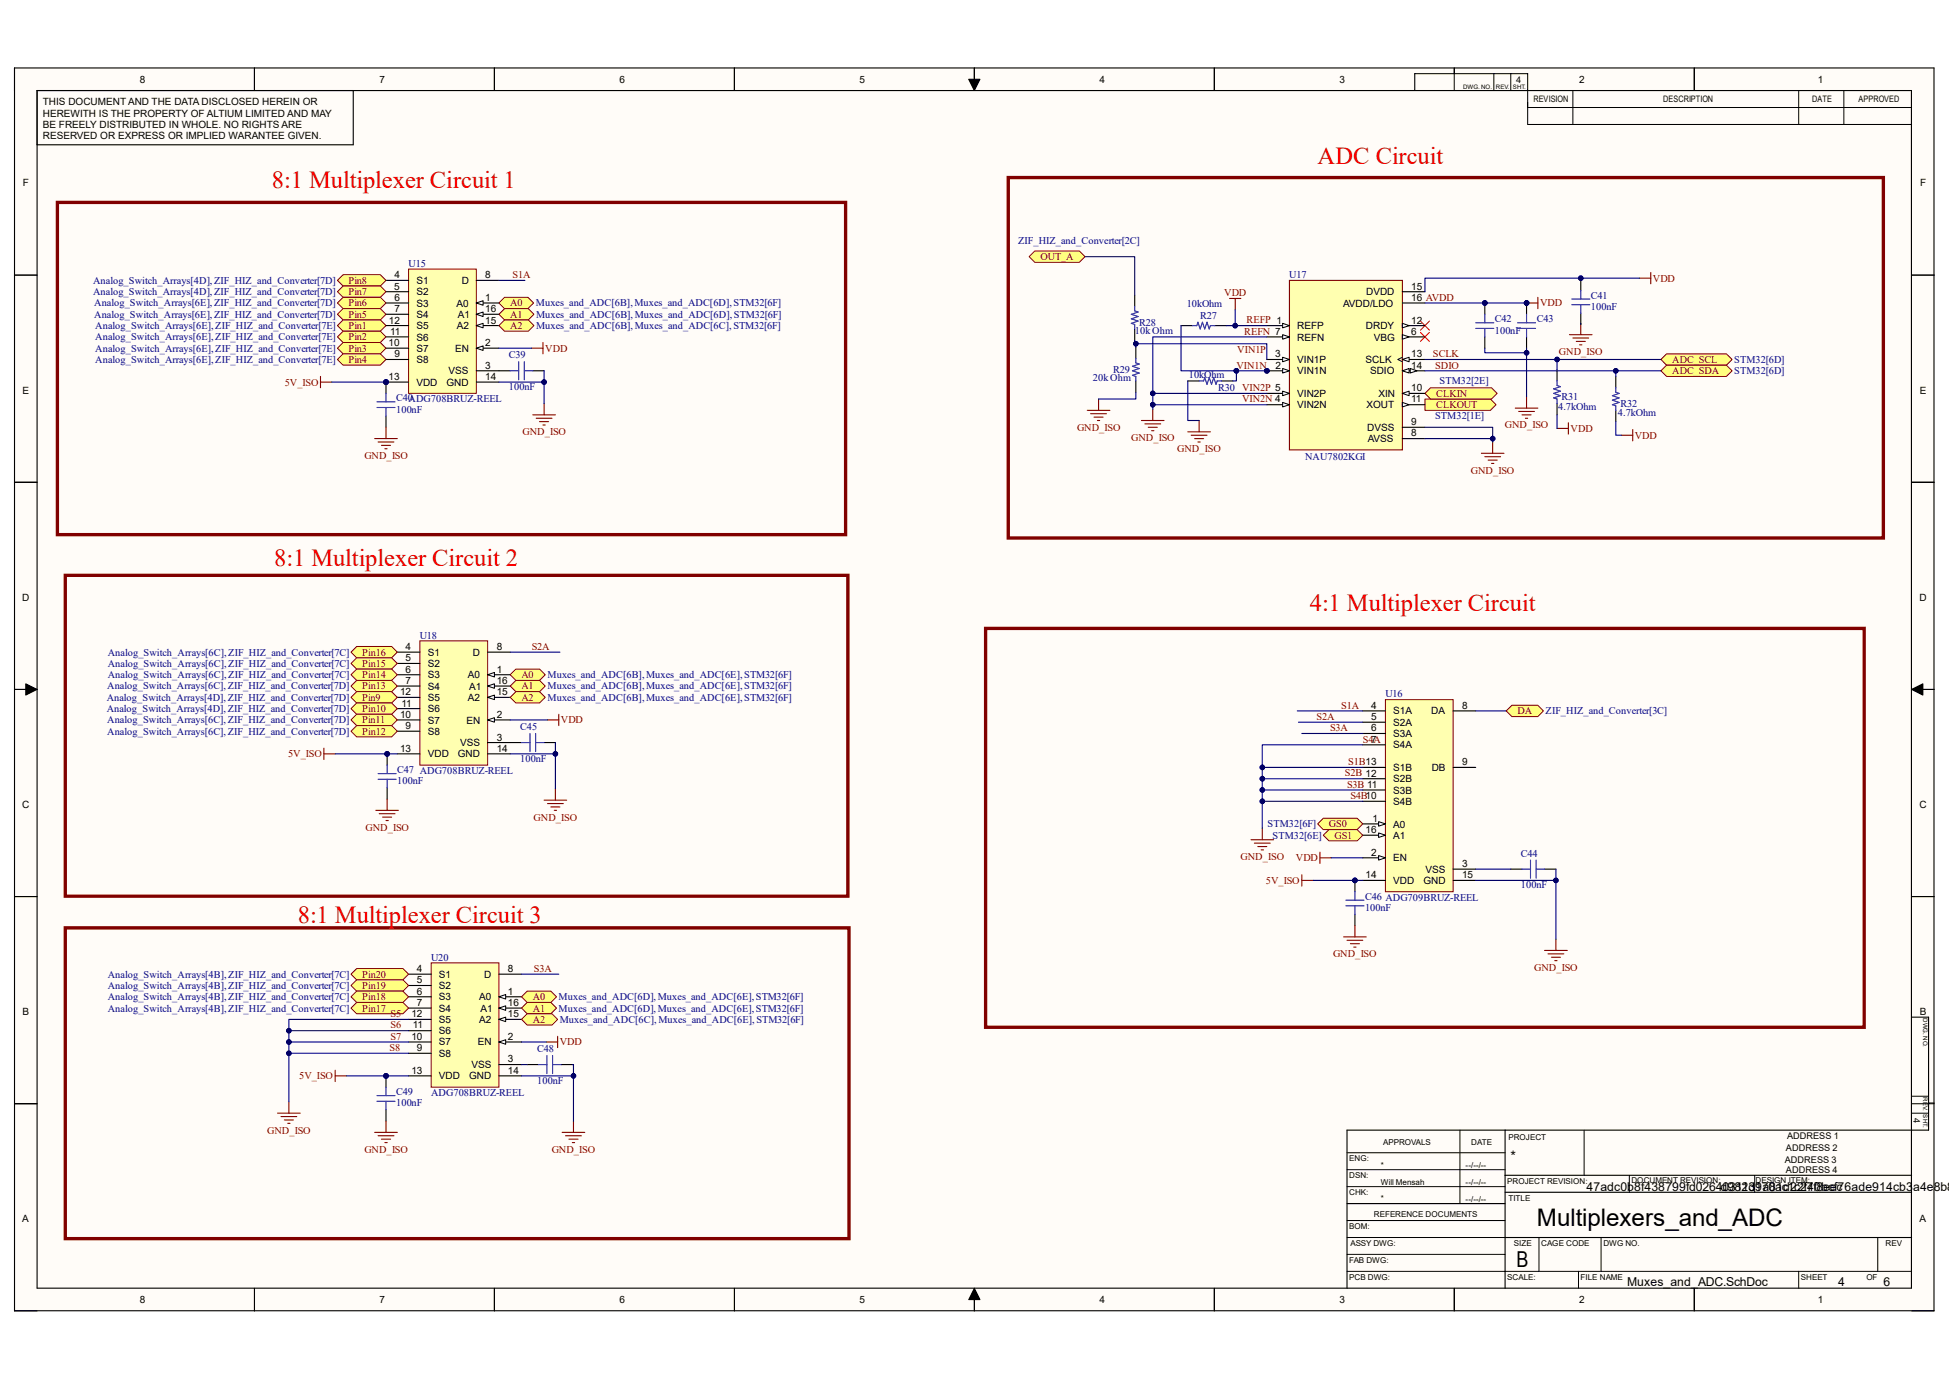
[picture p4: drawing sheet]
<svg xmlns="http://www.w3.org/2000/svg" width="297mm" height="210mm" viewBox="0 0 297 210" stroke-linecap="round" stroke-linejoin="round" font-family="sans-serif">
<defs><g id="words">
<g font-size="3.7" fill="#f00">
<text x="41.4" y="28.7">8:1 Multiplexer Circuit 1</text>
<text x="200.8" y="25">ADC Circuit</text>
<text x="41.8" y="86.3">8:1 Multiplexer Circuit 2</text>
<text x="199.6" y="93">4:1 Multiplexer Circuit</text>
<text x="45.4" y="140.5">8:1 Multiplexer Circuit 3</text>
</g>
<text font-size="3.7" x="234.2" y="186.6">Multiplexers_and_ADC</text>
<text font-size="3.3" x="231.1" y="192.9">B</text>
<text font-size="2.2" x="230.2" y="176.8">*</text>
<g font-size="1.9">
<text x="241.8" y="181.4">47adc0b8f438799fd026403113170ac1c27f8eec</text>
<text x="262.2" y="181.4">d982d9a81d22f40bcf76ade914cb3a4e8b84</text>
<text x="247.9" y="195.8">Muxes_and_ADC.SchDoc</text>
<text x="280.1" y="195.8">4</text>
<text x="287" y="195.8">6</text>
</g>
<g font-size="1.6" fill="#000080">
<text x="62.3" y="40.6">U15</text>
<text x="155.2" y="37.2">ZIF_HIZ_and_Converter[2C]</text>
<text x="14.2" y="43.2">Analog_Switch_Arrays[4D], ZIF_HIZ_and_Converter[7D]</text>
<text x="14.2" y="45">Analog_Switch_Arrays[4D], ZIF_HIZ_and_Converter[7D]</text>
<text x="14.4" y="46.7">Analog_Switch_Arrays[6E], ZIF_HIZ_and_Converter[7D]</text>
<text x="81.7" y="46.7">Muxes_and_ADC[6B], Muxes_and_ADC[6D], STM32[6F]</text>
<text x="180.8" y="46.8">10kOhm</text>
<text x="196.5" y="42.4">U17</text>
<text x="242.4" y="47.2">100nF</text>
<text x="242.4" y="45.5">C41</text>
<text x="14.4" y="48.4">Analog_Switch_Arrays[6E], ZIF_HIZ_and_Converter[7D]</text>
<text x="14.5" y="50.1">Analog_Switch_Arrays[6E], ZIF_HIZ_and_Converter[7E]</text>
<text x="14.5" y="51.8">Analog_Switch_Arrays[6E], ZIF_HIZ_and_Converter[7E]</text>
<text x="14.5" y="53.6">Analog_Switch_Arrays[6E], ZIF_HIZ_and_Converter[7E]</text>
<text x="81.7" y="48.4">Muxes_and_ADC[6B], Muxes_and_ADC[6D], STM32[6F]</text>
<text x="81.7" y="50.1">Muxes_and_ADC[6B], Muxes_and_ADC[6C], STM32[6F]</text>
<text x="172.9" y="50.8">10k Ohm</text>
<text x="173.6" y="49.6">R28</text>
<text x="182.9" y="48.6">R27</text>
<text x="227.8" y="50.8">100nF</text>
<text x="227.8" y="49.1">C42</text>
<text x="234.2" y="49.1">C43</text>
<text x="14.5" y="55.3">Analog_Switch_Arrays[6E], ZIF_HIZ_and_Converter[7E]</text>
<text x="77.6" y="59.4">100nF</text>
<text x="77.6" y="54.6">C39</text>
<text x="166.5" y="58">20k Ohm</text>
<text x="169.6" y="56.8">R29</text>
<text x="181.2" y="57.5">10kOhm</text>
<text x="185.6" y="59.6">R30 VIN2P 5</text>
<text x="219.4" y="58.5">STM32[2E]</text>
<text x="264.3" y="55.3">STM32[6D]</text>
<text x="264.3" y="57">STM32[6D]</text>
<text x="60.4" y="62.9">100nF</text>
<text x="60.4" y="61.1">C40ADG708BRUZ-REEL</text>
<text x="218.7" y="63.9">STM32[1E]</text>
<text x="237.4" y="62.5">4.7kOhm</text>
<text x="238" y="61">R31</text>
<text x="246.5" y="63.4">4.7kOhm</text>
<text x="246.9" y="62">R32</text>
<text x="198.9" y="70.1">NAU7802KGI</text>
<text x="16.4" y="99.9">Analog_Switch_Arrays[6C], ZIF_HIZ_and_Converter[7C]</text>
<text x="16.4" y="101.6">Analog_Switch_Arrays[6C], ZIF_HIZ_and_Converter[7C]</text>
<text x="64" y="97.3">U18</text>
<text x="16.3" y="106.7">Analog_Switch_Arrays[4D], ZIF_HIZ_and_Converter[7D]</text>
<text x="16.3" y="105">Analog_Switch_Arrays[6C], ZIF_HIZ_and_Converter[7D]</text>
<text x="16.4" y="103.3">Analog_Switch_Arrays[6C], ZIF_HIZ_and_Converter[7C]</text>
<text x="83.4" y="103.3">Muxes_and_ADC[6B], Muxes_and_ADC[6E], STM32[6F]</text>
<text x="83.4" y="105">Muxes_and_ADC[6B], Muxes_and_ADC[6E], STM32[6F]</text>
<text x="83.4" y="106.7">Muxes_and_ADC[6B], Muxes_and_ADC[6E], STM32[6F]</text>
<text x="211.1" y="106.2">U16</text>
<text x="16.3" y="108.5">Analog_Switch_Arrays[4D], ZIF_HIZ_and_Converter[7D]</text>
<text x="16.3" y="110.2">Analog_Switch_Arrays[6C], ZIF_HIZ_and_Converter[7D]</text>
<text x="16.3" y="111.9">Analog_Switch_Arrays[6C], ZIF_HIZ_and_Converter[7D]</text>
<text x="79.3" y="111.2">C45</text>
<text x="235.5" y="108.8">ZIF_HIZ_and_Converter[3C]</text>
<text x="60.5" y="119.5">100nF</text>
<text x="60.5" y="117.7">C47 ADG708BRUZ-REEL</text>
<text x="79.3" y="116">100nF</text>
<text x="193.2" y="126">STM32[6F]</text>
<text x="193.9" y="127.7">STM32[6E]</text>
<text x="231.8" y="130.5">C44</text>
<text x="208" y="137">C46 ADG709BRUZ-REEL</text>
<text x="231.8" y="135.3">100nF</text>
<text x="208" y="138.7">100nF</text>
<text x="16.4" y="148.9">Analog_Switch_Arrays[4B], ZIF_HIZ_and_Converter[7C]</text>
<text x="65.7" y="146.3">U20</text>
<text x="16.4" y="150.6">Analog_Switch_Arrays[4B], ZIF_HIZ_and_Converter[7C]</text>
<text x="16.4" y="152.3">Analog_Switch_Arrays[4B], ZIF_HIZ_and_Converter[7C]</text>
<text x="16.4" y="154.1">Analog_Switch_Arrays[4B], ZIF_HIZ_and_Converter[7C]</text>
<text x="85.1" y="152.3">Muxes_and_ADC[6D], Muxes_and_ADC[6E], STM32[6F]</text>
<text x="85.1" y="154.1">Muxes_and_ADC[6D], Muxes_and_ADC[6E], STM32[6F]</text>
<text x="85.3" y="155.8">Muxes_and_ADC[6C], Muxes_and_ADC[6E], STM32[6F]</text>
<text x="81.9" y="160.2">C48</text>
<text x="60.4" y="166.8">C49</text>
<text x="65.7" y="167">ADG708BRUZ-REEL</text>
<text x="81.9" y="165.1">100nF</text>
<text x="60.4" y="168.5">100nF</text>
</g>
<g font-size="1.6" fill="#800000">
<text x="158.5" y="39.6">OUT_A</text>
<text x="53.1" y="43.2">Pin8</text>
<text x="53.1" y="45">Pin7</text>
<text x="53.1" y="46.7">Pin6</text>
<text x="77.8" y="46.7">A0</text>
<text x="78.1" y="42.4">S1A</text>
<text x="186.6" y="45.1">VDD</text>
<text x="234.7" y="46.7">VDD</text>
<text x="251.9" y="42.9">VDD</text>
<text x="53.1" y="48.4">Pin5</text>
<text x="53.1" y="50.1">Pin1</text>
<text x="53.1" y="51.8">Pin2</text>
<text x="53.1" y="53.6">Pin3</text>
<text x="77.8" y="48.4">A1</text>
<text x="77.8" y="50.1">A2</text>
<text x="83.1" y="53.6">VDD</text>
<text x="188.6" y="53.7">VIN1P</text>
<text x="189.6" y="51">REFN 7</text>
<text x="189.9" y="49.2">REFP 1</text>
<text x="43.4" y="58.7">5V_ISO</text>
<text x="53.1" y="55.3">Pin4</text>
<text x="188.4" y="56.1">VIN1N</text>
<text x="218.4" y="54.4">SCLK</text>
<text x="218.7" y="56.1">SDIO</text>
<text x="237.6" y="54.1">GND_ISO</text>
<text x="254.8" y="55.3">ADC_SCL</text>
<text x="254.8" y="57">ADC_SDA</text>
<text x="164.1" y="65.6">GND_ISO</text>
<text x="189.3" y="61.3">VIN2N 4</text>
<text x="218.9" y="62.1">CLKOUT</text>
<text x="218.9" y="60.5">CLKIN</text>
<text x="229.3" y="65.2">GND_ISO</text>
<text x="239.4" y="65.8">VDD</text>
<text x="55.5" y="69.9">GND_ISO</text>
<text x="79.6" y="66.3">GND_ISO</text>
<text x="172.4" y="67.1">GND_ISO</text>
<text x="179.4" y="68.9">GND_ISO</text>
<text x="249.1" y="66.8">VDD</text>
<text x="224.2" y="72.1">GND_ISO</text>
<text x="55.2" y="99.9">Pin16</text>
<text x="55.2" y="101.6">Pin15</text>
<text x="81" y="99">S2A</text>
<text x="55.2" y="103.3">Pin14</text>
<text x="55.2" y="105">Pin13</text>
<text x="55.2" y="106.7">Pin9</text>
<text x="79.5" y="103.3">A0</text>
<text x="79.5" y="105">A1</text>
<text x="79.5" y="106.7">A2</text>
<text x="204.4" y="107.9">S1A</text>
<text x="55.2" y="108.5">Pin10</text>
<text x="55.2" y="110.2">Pin11</text>
<text x="55.2" y="111.9">Pin12</text>
<text x="85.5" y="110.2">VDD</text>
<text x="200.6" y="109.6">S2A</text>
<text x="202.7" y="111.4">S3A</text>
<text x="207.7" y="113.1">S4A</text>
<text x="231.3" y="108.8">DA</text>
<text x="43.9" y="115.3">5V_ISO</text>
<text x="204.9" y="118.2">S2B 12</text>
<text x="205.3" y="120">S3B 11</text>
<text x="205.4" y="116.5">S1B13</text>
<text x="81.3" y="125">GND_ISO</text>
<text x="202.5" y="126">GS0</text>
<text x="205.8" y="121.7">S4B10</text>
<text x="55.7" y="126.5">GND_ISO</text>
<text x="189.1" y="131">GND_ISO</text>
<text x="197.5" y="131.1">VDD</text>
<text x="203.4" y="127.7">GS1</text>
<text x="192.9" y="134.6">5V_ISO</text>
<text x="55.2" y="148.9">Pin20</text>
<text x="81.4" y="148">S3A</text>
<text x="203.2" y="145.8">GND_ISO</text>
<text x="233.8" y="147.9">GND_ISO</text>
<text x="55.2" y="150.6">Pin19</text>
<text x="55.2" y="152.3">Pin18</text>
<text x="55.2" y="154.1">Pin17</text>
<text x="59.5" y="154.9">S5</text>
<text x="81.2" y="152.3">A0</text>
<text x="81.2" y="154.1">A1</text>
<text x="81.2" y="155.8">A2</text>
<text x="59.4" y="160.1">S8</text>
<text x="59.5" y="156.6">S6</text>
<text x="59.5" y="158.4">S7</text>
<text x="85.3" y="159.2">VDD</text>
<text x="45.6" y="164.4">5V_ISO</text>
<text x="40.7" y="172.6">GND_ISO</text>
<text x="55.5" y="175.6">GND_ISO</text>
<text x="84.1" y="175.6">GND_ISO</text>
</g>
<g font-size="1.5">
<text x="6.5" y="16">THIS DOCUMENT AND THE DATA DISCLOSED HEREIN OR</text>
<text x="6.5" y="17.8">HEREWITH IS THE PROPERTY OF ALTIUM LIMITED AND MAY</text>
<text x="21.3" y="12.6">8</text>
<text x="57.8" y="12.6">7</text>
<text x="94.4" y="12.6">6</text>
<text x="131" y="12.6">5</text>
<text x="167.6" y="12.6">4</text>
<text x="204.1" y="12.6">3</text>
<text x="240.7" y="12.6">2</text>
<text x="277" y="12.6">1</text>
<text x="6.5" y="19.5">BE FREELY DISTRIBUTED IN WHOLE. NO RIGHTS ARE</text>
<text x="6.5" y="21.2">RESERVED OR EXPRESS OR IMPLIED WARANTEE GIVEN.</text>
<text x="3.5" y="28.4">F</text>
<text x="292.6" y="28.4">F</text>
<text x="60.1" y="44.1">5</text>
<text x="60.1" y="42.4">4</text>
<text x="60.1" y="45.8">6</text>
<text x="60.1" y="47.5">7</text>
<text x="63.5" y="43.2">S1</text>
<text x="63.5" y="45">S2</text>
<text x="63.5" y="46.7">S3</text>
<text x="69.6" y="46.7">A0</text>
<text x="70.4" y="43.2">D</text>
<text x="74" y="45.8">1</text>
<text x="74" y="42.4">8</text>
<text x="74" y="47.5">16</text>
<text x="204.7" y="46.7">AVDD/LDO</text>
<text x="208.2" y="45">DVDD</text>
<text x="215.1" y="44.1">15</text>
<text x="215.1" y="45.8">16 AVDD</text>
<text x="59.2" y="52.7">10</text>
<text x="59.3" y="49.3">12</text>
<text x="59.4" y="51">11</text>
<text x="63.5" y="48.4">S4</text>
<text x="63.5" y="53.6">S7</text>
<text x="63.5" y="51.9">S6</text>
<text x="63.5" y="50.1">S5</text>
<text x="69.4" y="53.6">EN</text>
<text x="69.6" y="50.1">A2</text>
<text x="69.8" y="48.4">A1</text>
<text x="74" y="52.7">2</text>
<text x="74" y="49.3">15</text>
<text x="197.7" y="50.1">REFP</text>
<text x="197.7" y="51.9">REFN</text>
<text x="208.2" y="50.1">DRDY</text>
<text x="209.3" y="51.9">VBG</text>
<text x="215.1" y="49.3">12</text>
<text x="215.1" y="51">6</text>
<text x="3.4" y="59.9">E</text>
<text x="59.2" y="57.9">13</text>
<text x="60.1" y="54.4">9</text>
<text x="63.5" y="55.3">S8</text>
<text x="63.5" y="58.7">VDD</text>
<text x="68" y="58.7">GND</text>
<text x="68.4" y="57">VSS</text>
<text x="74" y="56.1">3</text>
<text x="74" y="57.9">14</text>
<text x="194.3" y="54.4">3</text>
<text x="194.4" y="56.1">2</text>
<text x="197.7" y="55.3">VIN1P</text>
<text x="197.7" y="57">VIN1N</text>
<text x="208.1" y="55.3">SCLK</text>
<text x="208.8" y="57">SDIO</text>
<text x="215.1" y="54.4">13</text>
<text x="215.1" y="56.1">14</text>
<text x="215.1" y="59.6">10</text>
<text x="292.6" y="59.9">E</text>
<text x="197.7" y="60.5">VIN2P</text>
<text x="197.7" y="62.1">VIN2N</text>
<text x="208.2" y="62.1">XOUT</text>
<text x="208.4" y="65.6">DVSS</text>
<text x="210.1" y="60.5">XIN</text>
<text x="215.1" y="61.3">11</text>
<text x="215.1" y="64.7">9</text>
<text x="208.4" y="67.3">AVSS</text>
<text x="215.1" y="66.5">8</text>
<text x="3.4" y="91.5">D</text>
<text x="292.5" y="91.5">D</text>
<text x="61.8" y="99">4</text>
<text x="61.8" y="100.7">5</text>
<text x="65.2" y="99.9">S1</text>
<text x="65.2" y="101.6">S2</text>
<text x="72.1" y="99.9">D</text>
<text x="75.7" y="99">8</text>
<text x="61" y="105.9">12</text>
<text x="61.2" y="107.6">11</text>
<text x="61.8" y="102.4">6</text>
<text x="61.8" y="104.1">7</text>
<text x="65.2" y="103.3">S3</text>
<text x="65.2" y="105">S4</text>
<text x="65.2" y="106.7">S5</text>
<text x="71.3" y="103.3">A0</text>
<text x="71.3" y="106.7">A2</text>
<text x="71.5" y="105">A1</text>
<text x="75.7" y="102.4">1</text>
<text x="75.7" y="105.9">15</text>
<text x="75.7" y="104.1">16</text>
<text x="209" y="107.9">4</text>
<text x="222.8" y="107.9">8</text>
<text x="61" y="109.3">10</text>
<text x="61.8" y="111">9</text>
<text x="65.2" y="111.9">S8</text>
<text x="65.2" y="110.2">S7</text>
<text x="65.2" y="108.5">S6</text>
<text x="70.1" y="113.6">VSS</text>
<text x="71.1" y="110.2">EN</text>
<text x="75.7" y="109.3">2</text>
<text x="75.7" y="112.8">3</text>
<text x="209" y="109.6">5</text>
<text x="209" y="111.4">6</text>
<text x="209" y="113.1">7</text>
<text x="212.3" y="108.8">S1A</text>
<text x="212.3" y="110.5">S2A</text>
<text x="212.3" y="112.2">S3A</text>
<text x="212.3" y="114">S4A</text>
<text x="218.1" y="108.8">DA</text>
<text x="61" y="114.5">13</text>
<text x="65.2" y="115.4">VDD</text>
<text x="69.8" y="115.4">GND</text>
<text x="75.7" y="114.5">14</text>
<text x="212.3" y="119.1">S2B</text>
<text x="212.3" y="117.4">S1B</text>
<text x="218.2" y="117.4">DB</text>
<text x="222.8" y="116.5">9</text>
<text x="3.4" y="123">C</text>
<text x="209.2" y="125.1">1</text>
<text x="212.3" y="122.6">S4B</text>
<text x="212.3" y="120.9">S3B</text>
<text x="292.5" y="123">C</text>
<text x="208.1" y="126.9">16</text>
<text x="209" y="130.3">2</text>
<text x="212.3" y="126">A0</text>
<text x="212.3" y="131.2">EN</text>
<text x="212.3" y="127.7">A1</text>
<text x="208.1" y="133.8">14</text>
<text x="212.3" y="134.6">VDD</text>
<text x="216.9" y="134.6">GND</text>
<text x="217.3" y="132.9">VSS</text>
<text x="222.8" y="132">3</text>
<text x="222.8" y="133.8">15</text>
<text x="63.5" y="148">4</text>
<text x="63.5" y="149.8">5</text>
<text x="66.9" y="148.9">S1</text>
<text x="73.8" y="148.9">D</text>
<text x="77.4" y="148">8</text>
<text x="3.4" y="154.6">B</text>
<text x="62.7" y="154.9">12</text>
<text x="63.5" y="151.5">6</text>
<text x="63.5" y="153.2">7</text>
<text x="66.9" y="150.6">S2</text>
<text x="66.9" y="152.4">S3</text>
<text x="66.9" y="154.1">S4</text>
<text x="66.9" y="155.8">S5</text>
<text x="73" y="152.4">A0</text>
<text x="73" y="155.8">A2</text>
<text x="73.2" y="154.1">A1</text>
<text x="77.4" y="151.5">1</text>
<text x="77.4" y="154.9">15</text>
<text x="77.4" y="153.2">16</text>
<text x="292.6" y="154.6">B</text>
<text x="62.7" y="158.4">10</text>
<text x="62.9" y="156.6">11</text>
<text x="63.5" y="160.1">9</text>
<text x="66.9" y="161">S8</text>
<text x="66.9" y="159.2">S7</text>
<text x="66.9" y="157.5">S6</text>
<text x="72.8" y="159.2">EN</text>
<text x="77.4" y="158.4">2</text>
<text x="77.4" y="161.8">3</text>
<text x="62.7" y="163.5">13</text>
<text x="66.9" y="164.4">VDD</text>
<text x="71.5" y="164.4">GND</text>
<text x="71.8" y="162.6">VSS</text>
<text x="77.4" y="163.5">14</text>
<text x="3.4" y="186.1">A</text>
<text x="292.5" y="186.1">A</text>
<text x="21.3" y="198.5">8</text>
<text x="57.8" y="198.5">7</text>
<text x="94.4" y="198.5">6</text>
<text x="131" y="198.5">5</text>
<text x="167.6" y="198.5">4</text>
<text x="204.1" y="198.5">3</text>
<text x="240.7" y="198.5">2</text>
<text x="277" y="198.5">1</text>
</g>
<g font-size="1.4">
<text x="231.1" y="12.7">4</text>
<text x="233.7" y="15.6">REVISION</text>
<text x="253.4" y="15.6">DESCRIPTION</text>
<text x="276.2" y="15.6">DATE</text>
<text x="283.2" y="15.6">APPROVED</text>
<text x="272.3" y="173.5">ADDRESS 1</text>
<text x="291.6" y="170.2" transform="rotate(90 291.6 170.2)">4</text>
<text x="272" y="177.2">ADDRESS 3</text>
<text x="272.2" y="178.7">ADDRESS 4</text>
<text x="272.2" y="175.3">ADDRESS 2</text>
</g>
<g font-size="1.2">
<text x="229.9" y="173.6">PROJECT</text>
<text x="205.6" y="176.8">ENG:</text>
<text x="205.6" y="179.4">DSN:</text>
<text x="210.4" y="177.9">*</text>
<text x="210.8" y="174.4">APPROVALS</text>
<text x="223.4" y="177.9">--/--/--</text>
<text x="224.2" y="174.4">DATE</text>
<text x="205.6" y="182">CHK:</text>
<text x="209.4" y="185.3">REFERENCE DOCUMENTS</text>
<text x="210.4" y="180.5">Will Mensah</text>
<text x="210.4" y="182.9">*</text>
<text x="223.4" y="180.5">--/--/--</text>
<text x="223.4" y="183">--/--/--</text>
<text x="229.7" y="180.3">PROJECT REVISION:</text>
<text x="229.9" y="182.9">TITLE</text>
<text x="248.6" y="180.1">DOCUMENT REVISION:</text>
<text x="267.5" y="180.1">DESIGN ITEM:</text>
<text x="205.6" y="187.2">BOM:</text>
<text x="205.8" y="189.7">ASSY DWG:</text>
<text x="230.7" y="189.7">SIZE</text>
<text x="234.9" y="189.7">CAGE CODE</text>
<text x="244.3" y="189.7">DWG NO.</text>
<text x="287.4" y="189.7">REV</text>
<text x="205.6" y="192.3">FAB DWG:</text>
<text x="205.6" y="194.9">PCB DWG:</text>
<text x="229.7" y="194.9">SCALE:</text>
<text x="240.9" y="194.9">FILE NAME</text>
<text x="274.5" y="194.9">SHEET</text>
<text x="284.4" y="194.9">OF</text>
</g>
<g font-size=".9">
<text x="223" y="13.6">DWG. NO.</text>
<text x="228" y="13.6">REV. SHT.</text>
<text x="293.1" y="155.1" transform="rotate(90 293.1 155.1)">DWG. NO.</text>
<text x="293.1" y="167.1" transform="rotate(90 293.1 167.1)">REV. SHT.</text>
</g>
</g></defs>
<g fill="#fffcf8">
<path d="M2.2 10.4h292.6v189.2h-292.6z" fill-rule="evenodd"/>
<path d="M5.7 13.8h285.6v182.4h-285.6z" fill-rule="evenodd"/>
</g>
<g fill="none" stroke="#000" stroke-width=".15">
<path d="M2.2 10.3v3.5M38.8 10.3v3.5M75.3 10.3v3.5M111.9 10.4v3.4M147.6 12.1h1.7l-.8 1.7zM148.5 10.4v3.4M185 10.4v3.4M221.6 10.4v3.4M227.6 11.2v2.6M230.2 11.2v2.6M232.8 13.8v5.2h58.5M232.8 16.4h58.5"/>
<path d="M239.7 13.8v5.2M258.2 10.4v3.4M274.1 13.8v5.2M281 13.8v5.2M2.2 41.9h3.4M291.3 41.9h3.5M2.2 73.4h3.4M291.3 73.4h3.5M2.2 105h3.4M3.9 104.1l1.7 .9-1.7 .9zM291.3 105l1.7-.9v1.8zM291.3 105h3.5"/>
<path d="M2.2 136.5h3.4M291.3 136.5h3.5M2.2 168.1h3.4M205.3 178.1h24.1M205.3 175.6h24.1M222.5 172.1v11.2M241.4 172.1v6.9M248.3 179v2.6M267.4 179v2.6M291.3 168.1h3.5M291.3 169.5h2.6M291.3 167h2.6"/>
<path d="M2.2 196.2v3.4h3.5M38.8 196.2v3.4M75.3 196.2v3.4M111.9 196.2v3.4M148.5 196.2l.8 1.7h-1.7zM148.5 196.2v3.4M185 196.2v3.4M205.3 193.6h86M205.3 180.7h24.1M205.3 188.5h24.1M205.3 185.9h24.1M205.3 191h24.1"/>
<path d="M221.6 196.2v3.4M234.5 188.5v5.1M240.5 193.6v2.6M244 188.5v5.1M258.2 196.2v3.4M274.1 193.6v2.6M286.2 188.5v5.1M291.3 199.6h3.5"/>
</g>
<g fill="none" stroke="#000" stroke-width=".17">
<path d="M2.2 10.4h292.5v189.2h-292.5zM5.6 13.8h285.7v182.4h-285.6zM38.8 10.3v3.5M53.8 13.8v8.3h-48.2M75.3 10.3v3.5M111.9 10.4v3.4M148.5 10.4v3.4M185 10.4v3.4M215.6 13.8v-2.6h17.2v2.6M221.6 10.4v.8M258.2 10.4v3.4M2.2 41.9h3.4"/>
<path d="M291.3 41.9h3.5M2.2 73.4h3.4M291.3 73.4h3.5M2.2 105h3.4M291.3 105h3.5M2.2 136.5h3.4M291.3 136.5h3.5M291.3 154.9h2.6v17.2h-88.6v24.1M2.2 168.1h3.4M229.4 179h61.9M229.4 172.1v24.1M293.9 168h.9"/>
<path d="M38.8 196.2v3.4M75.3 196.2v3.4M111.9 196.2v3.4M148.5 196.2v3.4M185 196.2v3.4M205.3 183.3h24.1M221.6 196.2v3.4M229.4 181.6h61.9M229.4 188.5h61.9M258.2 196.2v3.4"/>
</g>
<path d="M147.6 12.1h1.7l-.8 1.7zM3.9 104.1l1.7 .9-1.7 .9zM291.3 105l1.7-.9v1.8zM148.5 196.2l.8 1.7h-1.7z" fill="#000"/>
<g fill="none" stroke="#800000" stroke-width=".17">
<path d="M173.9 64h3.5M174.5 64.6h2.4M175 65.1h1.4M175.5 65.6h.3M175.7 62.3v1.7M225.8 69h3.4M226.3 69.6h2.4M226.8 70.1h1.4M227.3 70.6h.3M227.5 67.3v1.7M198.4 133.2v1.7M198.4 134.1h1.7"/>
<path d="M235.4 144.7h3.4M235.9 145.3h2.4M236.4 145.8h1.4M236.9 146.3h.4M237.1 143v1.7"/>
</g>
<path d="M254 53.9h9.1l.9 .8-.9 .9h-9.1l-.9-.9z" fill-rule="evenodd" fill="#ffff80"/>
<path d="M254 53.9h9.1l.9 .8-.9 .9h-9.1l-.9-.9z" fill="none" stroke="#800000" stroke-width=".15"/>
<path d="M254 55.6h9.1l.9 .9-.9 .8h-9.1l-.9-.8z" fill-rule="evenodd" fill="#ffff80"/>
<path d="M254 55.6h9.1l.9 .9-.9 .8h-9.1l-.9-.8z" fill="none" stroke="#800000" stroke-width=".15"/>
<path d="M240.9 42.5v1.7M240.9 47.7v1.7" fill="none" stroke="#000" stroke-width=".17"/>
<path d="M239.5 46.4h2.8M239.5 45.5h2.8M240.9 44.2v1.3M240.9 46.4v1.3" fill="none" stroke="#00f" stroke-width=".17"/>
<path d="M239.2 51h3.4M239.7 51.5h2.4M240.2 52h1.4M240.7 52.5h.4M240.9 49.2v1.8" fill="none" stroke="#800000" stroke-width=".17"/>
<path d="M217.1 60.8h10l.9 .8-.9 .9h-10z" fill-rule="evenodd" fill="#ffff80"/>
<path d="M217.1 60.8h10l.9 .8-.9 .9h-10z" fill="none" stroke="#800000" stroke-width=".15"/>
<path d="M217.1 59.9l.9-.8h9.3l.9 .8-.9 .9h-9.3z" fill-rule="evenodd" fill="#ffff80"/>
<path d="M217.1 59.9l.9-.8h9.3l.9 .8-.9 .9h-9.3z" fill="none" stroke="#800000" stroke-width=".15"/>
<path d="M216.5 50.6l1.3 1.4M216.5 48.9l1.3 1.4M217.8 50.6l-1.3 1.4M217.8 48.9l-1.3 1.4" fill="none" stroke="#f00" stroke-width=".15"/>
<circle cx="58.8" cy="58.2" r=".34" fill="#000080"/>
<circle cx="58.8" cy="58.2" r=".34" fill="none" stroke="#000080" stroke-width=".15"/>
<path d="M62.3 41h10.3v18.9h-10.3z" fill-rule="evenodd" fill="#ffffb0"/>
<path d="M62.3 41h10.3v18.9h-10.3z" fill="none" stroke="#800000" stroke-width=".15"/>
<path d="M72.6 46.1h3.4" fill="none" stroke="#000" stroke-width=".17"/>
<path d="M72.6 46.1l1-.3v.7z" fill="#f8fcff"/>
<path d="M72.6 46.1l1-.3v.7z" fill="none" stroke="#000" stroke-width=".15"/>
<path d="M72.6 53h3.4" fill="none" stroke="#000" stroke-width=".17"/>
<path d="M72.6 53l1-.3v.7z" fill="#f8fcff"/>
<path d="M72.6 53l1-.3v.7z" fill="none" stroke="#000" stroke-width=".15"/>
<path d="M58.8 42.7h3.5M58.8 44.4h3.5M58.8 46.1h3.5M58.8 47.9h3.5M58.8 54.7h3.5M58.8 53h3.5M58.8 51.3h3.5M58.8 49.6h3.5M58.8 58.2h3.5M72.6 56.5h3.4M72.6 42.7h3.4" fill="none" stroke="#000" stroke-width=".17"/>
<circle cx="58.8" cy="58.2" r=".34" fill="#000080"/>
<circle cx="58.8" cy="58.2" r=".34" fill="none" stroke="#000080" stroke-width=".15"/>
<path d="M72.6 58.2h3.4M72.6 49.6h3.4" fill="none" stroke="#000" stroke-width=".17"/>
<path d="M72.6 49.6l1-.4v.7z" fill="#f8fcff"/>
<path d="M72.6 49.6l1-.4v.7z" fill="none" stroke="#000" stroke-width=".15"/>
<path d="M72.6 47.9h3.4" fill="none" stroke="#000" stroke-width=".17"/>
<path d="M72.6 47.9l1-.4v.7z" fill="#f8fcff"/>
<path d="M72.6 47.9l1-.4v.7z" fill="none" stroke="#000" stroke-width=".15"/>
<path d="M64 97.6h10.3v18.9h-10.3z" fill-rule="evenodd" fill="#ffffb0"/>
<path d="M64 97.6h10.3v18.9h-10.3z" fill="none" stroke="#800000" stroke-width=".15"/>
<path d="M74.3 102.8h3.5" fill="none" stroke="#000" stroke-width=".17"/>
<path d="M74.3 102.8l1-.4v.7z" fill="#f8fcff"/>
<path d="M74.3 102.8l1-.4v.7z" fill="none" stroke="#000" stroke-width=".15"/>
<path d="M74.3 109.6h3.5" fill="none" stroke="#000" stroke-width=".17"/>
<path d="M74.3 109.6l1-.3v.7z" fill="#f8fcff"/>
<path d="M74.3 109.6l1-.3v.7z" fill="none" stroke="#000" stroke-width=".15"/>
<g fill="none" stroke="#000" stroke-width=".17">
<path d="M60.5 99.3h3.5M74.3 99.3h3.5M60.5 101h3.5M60.5 102.8h3.5M60.5 104.5h3.5M60.5 111.4h3.5M60.5 109.6h3.5M60.5 107.9h3.5M60.5 106.2h3.5M60.5 114.8h3.5M74.3 113.1h3.5M74.3 106.2h3.5"/>
<path d="M74.3 114.8h3.5"/>
</g>
<path d="M74.3 106.2l1-.3v.6z" fill="#f8fcff"/>
<path d="M74.3 106.2l1-.3v.6z" fill="none" stroke="#000" stroke-width=".15"/>
<path d="M74.3 104.5h3.5" fill="none" stroke="#000" stroke-width=".17"/>
<path d="M74.3 104.5l1-.4v.7z" fill="#f8fcff"/>
<path d="M74.3 104.5l1-.4v.7z" fill="none" stroke="#000" stroke-width=".15"/>
<path d="M211.1 106.6h10.3v29.2h-10.3z" fill-rule="evenodd" fill="#ffffb0"/>
<path d="M211.1 106.6h10.3v29.2h-10.3z" fill="none" stroke="#800000" stroke-width=".15"/>
<path d="M207.7 125.5h3.4" fill="none" stroke="#000" stroke-width=".17"/>
<path d="M210.1 125.1l1 .4-1 .3z" fill="#f8fcff"/>
<path d="M210.1 125.1l1 .4-1 .3z" fill="none" stroke="#000" stroke-width=".15"/>
<path d="M207.7 130.6h3.4" fill="none" stroke="#000" stroke-width=".17"/>
<path d="M210.1 130.3l1 .3-1 .4z" fill="#f8fcff"/>
<path d="M210.1 130.3l1 .3-1 .4z" fill="none" stroke="#000" stroke-width=".15"/>
<g fill="none" stroke="#000" stroke-width=".17">
<path d="M207.7 108.3h3.4M207.7 110h3.4M207.7 111.7h3.4M207.7 113.4h3.4M207.7 116.9h3.4M207.7 118.6h3.4M221.4 108.3h3.5M221.4 116.9h3.5M207.7 122h3.4M207.7 120.3h3.4M207.7 134.1h3.4M207.7 127.2h3.4"/>
<path d="M221.4 132.4h3.5M221.4 134.1h3.5"/>
</g>
<path d="M210.1 126.9l1 .3-1 .3z" fill="#f8fcff"/>
<path d="M210.1 126.9l1 .3-1 .3z" fill="none" stroke="#000" stroke-width=".15"/>
<path d="M48.8 57.3v1.7M48.8 58.2h1.8" fill="none" stroke="#800000" stroke-width=".17"/>
<path d="M51.4 42.7l.9-.9h5.7l.8 .9-.8 .9h-5.7z" fill-rule="evenodd" fill="#ffff80"/>
<path d="M51.4 42.7l.9-.9h5.7l.8 .9-.8 .9h-5.7z" fill="none" stroke="#800000" stroke-width=".15"/>
<path d="M52.3 43.6h5.7l.8 .8-.8 .9h-5.7l-.9-.9z" fill-rule="evenodd" fill="#ffff80"/>
<path d="M52.3 43.6h5.7l.8 .8-.8 .9h-5.7l-.9-.9z" fill="none" stroke="#800000" stroke-width=".15"/>
<path d="M51.4 46.1l.9-.8h5.7l.8 .8-.8 .9h-5.7z" fill-rule="evenodd" fill="#ffff80"/>
<path d="M51.4 46.1l.9-.8h5.7l.8 .8-.8 .9h-5.7z" fill="none" stroke="#800000" stroke-width=".15"/>
<path d="M51.4 47.9l.9-.9h5.7l.8 .9-.8 .8h-5.7z" fill-rule="evenodd" fill="#ffff80"/>
<path d="M51.4 47.9l.9-.9h5.7l.8 .9-.8 .8h-5.7z" fill="none" stroke="#800000" stroke-width=".15"/>
<path d="M51.4 49.6l.9-.9h5.7l.8 .9-.8 .8h-5.7z" fill-rule="evenodd" fill="#ffff80"/>
<path d="M51.4 49.6l.9-.9h5.7l.8 .9-.8 .8h-5.7z" fill="none" stroke="#800000" stroke-width=".15"/>
<path d="M51.4 51.3l.9-.9h5.7l.8 .9-.8 .9h-5.7z" fill-rule="evenodd" fill="#ffff80"/>
<path d="M51.4 51.3l.9-.9h5.7l.8 .9-.8 .9h-5.7z" fill="none" stroke="#800000" stroke-width=".15"/>
<path d="M52.3 52.2h5.7l.8 .8-.8 .9h-5.7l-.9-.9z" fill-rule="evenodd" fill="#ffff80"/>
<path d="M52.3 52.2h5.7l.8 .8-.8 .9h-5.7l-.9-.9z" fill="none" stroke="#800000" stroke-width=".15"/>
<path d="M51.4 54.7l.9-.8h5.7l.8 .8-.8 .9h-5.7z" fill-rule="evenodd" fill="#ffff80"/>
<path d="M51.4 54.7l.9-.8h5.7l.8 .8-.8 .9h-5.7z" fill="none" stroke="#800000" stroke-width=".15"/>
<path d="M49.4 113.9v1.8M49.4 114.8h1.7" fill="none" stroke="#800000" stroke-width=".17"/>
<path d="M65.7 146.6h10.3v19h-10.3z" fill-rule="evenodd" fill="#ffffb0"/>
<path d="M65.7 146.6h10.3v19h-10.3z" fill="none" stroke="#800000" stroke-width=".15"/>
<path d="M76 151.8h3.5" fill="none" stroke="#000" stroke-width=".17"/>
<path d="M76 151.8l1.1-.3v.7z" fill="#f8fcff"/>
<path d="M76 151.8l1.1-.3v.7z" fill="none" stroke="#000" stroke-width=".15"/>
<path d="M76 158.7h3.5" fill="none" stroke="#000" stroke-width=".17"/>
<path d="M76 158.7l1.1-.4v.7z" fill="#f8fcff"/>
<path d="M76 158.7l1.1-.4v.7z" fill="none" stroke="#000" stroke-width=".15"/>
<g fill="none" stroke="#000" stroke-width=".17">
<path d="M62.3 148.4h3.4M62.3 150.1h3.4M62.3 151.8h3.4M62.3 153.5h3.4M62.3 158.7h3.4M62.3 157h3.4M62.3 155.2h3.4M76 148.4h3.5M76 155.2h3.5M62.3 160.4h3.4M62.3 163.9h3.4M76 162.1h3.5"/>
<path d="M76 163.9h3.5"/>
</g>
<path d="M76 155.2l1.1-.3v.7z" fill="#f8fcff"/>
<path d="M76 155.2l1.1-.3v.7z" fill="none" stroke="#000" stroke-width=".15"/>
<path d="M76 153.5h3.5" fill="none" stroke="#000" stroke-width=".17"/>
<path d="M76 153.5l1.1-.3v.7z" fill="#f8fcff"/>
<path d="M76 153.5l1.1-.3v.7z" fill="none" stroke="#000" stroke-width=".15"/>
<path d="M81.2 63.2h3.4M81.7 63.7h2.4M82.2 64.2h1.4M82.7 64.7h.4M82.9 61.5v1.7M82.9 121.9h3.5M83.4 122.4h2.4M83.9 122.9h1.4M84.5 123.4h.3M84.6 120.1v1.8" fill="none" stroke="#800000" stroke-width=".17"/>
<path d="M53.5 148.4l.9-.9h7l.9 .9-.9 .8h-7z" fill-rule="evenodd" fill="#ffff80"/>
<path d="M53.5 148.4l.9-.9h7l.9 .9-.9 .8h-7z" fill="none" stroke="#800000" stroke-width=".15"/>
<path d="M54.4 149.2h7l.9 .9-.9 .8h-7l-.9-.8z" fill-rule="evenodd" fill="#ffff80"/>
<path d="M54.4 149.2h7l.9 .9-.9 .8h-7l-.9-.8z" fill="none" stroke="#800000" stroke-width=".15"/>
<path d="M54.4 150.9h7l.9 .9-.9 .9h-7l-.9-.9z" fill-rule="evenodd" fill="#ffff80"/>
<path d="M54.4 150.9h7l.9 .9-.9 .9h-7l-.9-.9z" fill="none" stroke="#800000" stroke-width=".15"/>
<path d="M54.4 152.7h7l.9 .8-.9 .9h-7l-.9-.9z" fill-rule="evenodd" fill="#ffff80"/>
<path d="M54.4 152.7h7l.9 .8-.9 .9h-7l-.9-.9z" fill="none" stroke="#800000" stroke-width=".15"/>
<g fill="none" stroke="#800000" stroke-width=".17">
<path d="M81 53h1.7M82.7 52.2v1.7M83.4 109.6h1.8M85.2 108.8v1.7M190.6 127.9h3.5M191.2 128.4h2.4M191.7 128.9h1.4M192.2 129.4h.3M192.4 126.2v1.7M201.1 129.8v1.7M201.1 130.6h1.8M83.3 158.7h1.7"/>
<path d="M85 157.8v1.7M42.3 169.5h3.4M42.8 170h2.4M43.3 170.6h1.4M43.9 171.1h.3M44 167.8v1.7M51.1 163v1.7M51.1 163.9h1.7M85.7 172.5h3.4M86.2 173h2.4M86.7 173.5h1.4M87.2 174h.4"/>
<path d="M87.4 170.7v1.8"/>
</g>
<path d="M76 46.1l.9-.8h3.6l.8 .8-.8 .9h-3.6z" fill-rule="evenodd" fill="#ffff80"/>
<path d="M76 46.1l.9-.8h3.6l.8 .8-.8 .9h-3.6z" fill="none" stroke="#800000" stroke-width=".15"/>
<path d="M76 47.9l.9-.9h3.6l.9 .9-.9 .8h-3.6z" fill-rule="evenodd" fill="#ffff80"/>
<path d="M76 47.9l.9-.9h3.6l.9 .9-.9 .8h-3.6z" fill="none" stroke="#800000" stroke-width=".15"/>
<path d="M76 49.6l.9-.9h3.6l.9 .9-.9 .8h-3.6z" fill-rule="evenodd" fill="#ffff80"/>
<path d="M76 49.6l.9-.9h3.6l.9 .9-.9 .8h-3.6z" fill="none" stroke="#800000" stroke-width=".15"/>
<path d="M77.8 102.8l.8-.9h3.6l.9 .9-.9 .8h-3.6z" fill-rule="evenodd" fill="#ffff80"/>
<path d="M77.8 102.8l.8-.9h3.6l.9 .9-.9 .8h-3.6z" fill="none" stroke="#800000" stroke-width=".15"/>
<path d="M77.8 104.5l.8-.9h3.6l.9 .9-.9 .8h-3.6z" fill-rule="evenodd" fill="#ffff80"/>
<path d="M77.8 104.5l.8-.9h3.6l.9 .9-.9 .8h-3.6z" fill="none" stroke="#800000" stroke-width=".15"/>
<path d="M77.8 106.2l.8-.9h3.6l.9 .9-.9 .9h-3.6z" fill-rule="evenodd" fill="#ffff80"/>
<path d="M77.8 106.2l.8-.9h3.6l.9 .9-.9 .9h-3.6z" fill="none" stroke="#800000" stroke-width=".15"/>
<path d="M80.3 150.9h3.6l.9 .9-.9 .9h-3.6l-.8-.9z" fill-rule="evenodd" fill="#ffff80"/>
<path d="M80.3 150.9h3.6l.9 .9-.9 .9h-3.6l-.8-.9z" fill="none" stroke="#800000" stroke-width=".15"/>
<path d="M80.3 152.7h3.6l.9 .8-.9 .9h-3.6l-.8-.9z" fill-rule="evenodd" fill="#ffff80"/>
<path d="M80.3 152.7h3.6l.9 .8-.9 .9h-3.6l-.8-.9z" fill="none" stroke="#800000" stroke-width=".15"/>
<path d="M79.5 155.2l.8-.8h3.8l.9 .8-.9 .9h-3.8z" fill-rule="evenodd" fill="#ffff80"/>
<path d="M79.5 155.2l.8-.8h3.8l.9 .8-.9 .9h-3.8z" fill="none" stroke="#800000" stroke-width=".15"/>
<path d="M201.7 127.2l.8-.9h4.3l.9 .9-.9 .9h-4.3z" fill-rule="evenodd" fill="#ffff80"/>
<path d="M201.7 127.2l.8-.9h4.3l.9 .9-.9 .9h-4.3z" fill="none" stroke="#800000" stroke-width=".15"/>
<path d="M230.2 132.4h1.7M235.4 132.4h1.7" fill="none" stroke="#000" stroke-width=".17"/>
<path d="M231.9 132.4h1.3M233.2 131v2.7M234.1 132.4h1.3M234.1 131v2.7" fill="none" stroke="#00f" stroke-width=".17"/>
<circle cx="206.5" cy="134.1" r=".34" fill="#000080"/>
<circle cx="206.5" cy="134.1" r=".34" fill="none" stroke="#000080" stroke-width=".15"/>
<path d="M206.5 134.1v1.7" fill="none" stroke="#000" stroke-width=".17"/>
<circle cx="206.5" cy="134.1" r=".34" fill="#000080"/>
<circle cx="206.5" cy="134.1" r=".34" fill="none" stroke="#000080" stroke-width=".15"/>
<path d="M206.5 139.2v1.8" fill="none" stroke="#000" stroke-width=".17"/>
<path d="M205.1 138h2.8M205.1 137.1h2.8M206.5 135.8v1.3M206.5 138v1.2" fill="none" stroke="#00f" stroke-width=".17"/>
<circle cx="59" cy="114.8" r=".34" fill="#000080"/>
<circle cx="59" cy="114.8" r=".34" fill="none" stroke="#000080" stroke-width=".15"/>
<path d="M59 114.8v1.7" fill="none" stroke="#000" stroke-width=".17"/>
<circle cx="59" cy="114.8" r=".34" fill="#000080"/>
<circle cx="59" cy="114.8" r=".34" fill="none" stroke="#000080" stroke-width=".15"/>
<path d="M59 120v1.7M77.8 113.1h1.7M82.9 113.1h1.7" fill="none" stroke="#000" stroke-width=".17"/>
<path d="M57.6 118.7h2.8M57.6 117.8h2.8M59 116.5v1.3M59 118.7v1.3M79.5 113.1h1.3M80.8 111.7v2.8M81.6 113.1h1.3M81.6 111.7v2.8" fill="none" stroke="#00f" stroke-width=".17"/>
<circle cx="58.8" cy="163.9" r=".34" fill="#000080"/>
<circle cx="58.8" cy="163.9" r=".34" fill="none" stroke="#000080" stroke-width=".15"/>
<path d="M58.8 163.9v1.7" fill="none" stroke="#000" stroke-width=".17"/>
<circle cx="58.8" cy="163.9" r=".34" fill="#000080"/>
<circle cx="58.8" cy="163.9" r=".34" fill="none" stroke="#000080" stroke-width=".15"/>
<path d="M58.8 169v1.7M80.3 162.1h1.8M85.5 162.1h1.7" fill="none" stroke="#000" stroke-width=".17"/>
<path d="M57.4 167.7h2.8M57.4 166.9h2.8M58.8 165.6v1.3M58.8 167.7v1.3M82.1 162.1h1.2M83.3 160.8v2.7M84.2 162.1h1.3M84.2 160.8v2.7" fill="none" stroke="#00f" stroke-width=".17"/>
<circle cx="58.8" cy="58.2" r=".34" fill="#000080"/>
<circle cx="58.8" cy="58.2" r=".34" fill="none" stroke="#000080" stroke-width=".15"/>
<path d="M58.8 58.2v1.7M58.8 63.4v1.7" fill="none" stroke="#000" stroke-width=".17"/>
<circle cx="58.8" cy="58.2" r=".34" fill="#000080"/>
<circle cx="58.8" cy="58.2" r=".34" fill="none" stroke="#000080" stroke-width=".15"/>
<path d="M58.8 59.9v1.3M77.8 56.5h1.2M79 55.1v2.7M79.9 56.5h1.3M79.9 55.1v2.7M57.4 61.2h2.8M57.4 62.1h2.8M58.8 62.1v1.3" fill="none" stroke="#00f" stroke-width=".17"/>
<path d="M76 56.5h1.8M81.2 56.5h1.7" fill="none" stroke="#000" stroke-width=".17"/>
<g fill="none" stroke="#800000" stroke-width=".17">
<path d="M57.1 66.8h3.4M57.6 67.3h2.4M58.1 67.8h1.4M58.7 68.3h.3M58.8 65.1v1.7M57.3 123.4h3.4M57.8 123.9h2.4M58.3 124.4h1.4M58.8 125h.4M59 121.7v1.7M204.8 142.7h3.4M205.3 143.2h2.4"/>
<path d="M205.8 143.7h1.4M206.3 144.2h.4M206.5 141v1.7M57.1 172.5h3.4M57.6 173h2.4M58.1 173.5h1.4M58.7 174h.3M58.8 170.7v1.8"/>
</g>
<circle cx="232.6" cy="46.1" r=".34" fill="#000080"/>
<circle cx="232.6" cy="46.1" r=".34" fill="none" stroke="#000080" stroke-width=".15"/>
<path d="M232.6 46.1v1.8" fill="none" stroke="#000" stroke-width=".17"/>
<circle cx="232.6" cy="46.1" r=".34" fill="#000080"/>
<circle cx="232.6" cy="46.1" r=".34" fill="none" stroke="#000080" stroke-width=".15"/>
<path d="M232.6 51.3v1.7" fill="none" stroke="#000" stroke-width=".17"/>
<path d="M231.3 50h2.7M231.3 49.2h2.7M232.6 47.9v1.3M232.6 50v1.3" fill="none" stroke="#00f" stroke-width=".17"/>
<path d="M230.9 62.2h3.5M231.4 62.7h2.4M231.9 63.2h1.4M232.5 63.7h.3M232.6 60.4v1.8" fill="none" stroke="#800000" stroke-width=".17"/>
<circle cx="193.1" cy="56.5" r=".34" fill="#000080"/>
<circle cx="193.1" cy="56.5" r=".34" fill="none" stroke="#000080" stroke-width=".15"/>
<path d="M196.5 42.7h17.2v25.8h-17.2z" fill-rule="evenodd" fill="#ffffb0"/>
<path d="M196.5 42.7h17.2v25.8h-17.2z" fill="none" stroke="#800000" stroke-width=".17"/>
<path d="M193.1 49.6h3.4" fill="none" stroke="#000" stroke-width=".17"/>
<path d="M195.5 49.2l1 .4-1 .3z" fill="#f8fcff"/>
<path d="M195.5 49.2l1 .4-1 .3z" fill="none" stroke="#000" stroke-width=".15"/>
<path d="M193.1 51.3h3.4" fill="none" stroke="#000" stroke-width=".17"/>
<path d="M195.5 51l1 .3-1 .4z" fill="#f8fcff"/>
<path d="M195.5 51l1 .3-1 .4z" fill="none" stroke="#000" stroke-width=".15"/>
<path d="M193.1 54.7h3.4" fill="none" stroke="#000" stroke-width=".17"/>
<path d="M195.5 54.4l1 .3-1 .4z" fill="#f8fcff"/>
<path d="M195.5 54.4l1 .3-1 .4z" fill="none" stroke="#000" stroke-width=".15"/>
<path d="M193.1 56.5h3.4" fill="none" stroke="#000" stroke-width=".17"/>
<path d="M195.5 56.1l1 .4-1 .3z" fill="#f8fcff"/>
<path d="M195.5 56.1l1 .4-1 .3z" fill="none" stroke="#000" stroke-width=".15"/>
<circle cx="193.1" cy="56.5" r=".34" fill="#000080"/>
<circle cx="193.1" cy="56.5" r=".34" fill="none" stroke="#000080" stroke-width=".15"/>
<path d="M193.1 59.9h3.4" fill="none" stroke="#000" stroke-width=".17"/>
<path d="M195.5 59.6l1 .3-1 .4z" fill="#f8fcff"/>
<path d="M195.5 59.6l1 .3-1 .4z" fill="none" stroke="#000" stroke-width=".15"/>
<path d="M193.1 61.6h3.4" fill="none" stroke="#000" stroke-width=".17"/>
<path d="M195.5 61.3l1 .3-1 .4z" fill="#f8fcff"/>
<path d="M195.5 61.3l1 .3-1 .4z" fill="none" stroke="#000" stroke-width=".15"/>
<path d="M213.7 44.4h3.4M213.7 46.1h3.4M213.7 49.6h3.4" fill="none" stroke="#000" stroke-width=".17"/>
<path d="M213.7 49.2l1 .4-1 .3z" fill="#f8fcff"/>
<path d="M213.7 49.2l1 .4-1 .3z" fill="none" stroke="#000" stroke-width=".15"/>
<path d="M213.7 51.3h3.4" fill="none" stroke="#000" stroke-width=".17"/>
<path d="M213.7 51l1 .3-1 .4z" fill="#f8fcff"/>
<path d="M213.7 51l1 .3-1 .4z" fill="none" stroke="#000" stroke-width=".15"/>
<path d="M213.7 54.7h3.4" fill="none" stroke="#000" stroke-width=".17"/>
<path d="M213.7 54.7l1-.3v.7z" fill="#f8fcff"/>
<path d="M213.7 54.7l1-.3v.7zM213.7 54.4l-.7 .3 .7 .4" fill="none" stroke="#000" stroke-width=".15"/>
<path d="M213.7 56.5h3.4" fill="none" stroke="#000" stroke-width=".17"/>
<path d="M213.7 56.5l1-.4v.7z" fill="#f8fcff"/>
<path d="M213.7 56.5l1-.4v.7z" fill="none" stroke="#000" stroke-width=".15"/>
<path d="M214.9 56.1l1 .4-1 .3z" fill="#f8fcff"/>
<path d="M214.9 56.1l1 .4-1 .3z" fill="none" stroke="#000" stroke-width=".15"/>
<path d="M213.7 59.9h3.4" fill="none" stroke="#000" stroke-width=".17"/>
<path d="M213.7 59.9l1-.3v.7z" fill="#f8fcff"/>
<path d="M213.7 59.9l1-.3v.7z" fill="none" stroke="#000" stroke-width=".15"/>
<path d="M213.7 61.6h3.4" fill="none" stroke="#000" stroke-width=".17"/>
<path d="M213.7 61.3l1 .3-1 .4z" fill="#f8fcff"/>
<path d="M213.7 61.3l1 .3-1 .4z" fill="none" stroke="#000" stroke-width=".15"/>
<path d="M213.7 65.1h3.4M213.7 66.8h3.4" fill="none" stroke="#000" stroke-width=".17"/>
<path d="M200.8 125.5l.9-.9h5.1l.9 .9-.9 .8h-5.1z" fill-rule="evenodd" fill="#ffff80"/>
<path d="M200.8 125.5l.9-.9h5.1l.9 .9-.9 .8h-5.1z" fill="none" stroke="#800000" stroke-width=".15"/>
<circle cx="188.4" cy="56.5" r=".34" fill="#000080"/>
<circle cx="188.4" cy="56.5" r=".34" fill="none" stroke="#000080" stroke-width=".15"/>
<path d="M54.4 98.5h5.3l.8 .8-.8 .9h-5.3l-.9-.9z" fill-rule="evenodd" fill="#ffff80"/>
<path d="M54.4 98.5h5.3l.8 .8-.8 .9h-5.3l-.9-.9z" fill="none" stroke="#800000" stroke-width=".15"/>
<path d="M53.5 101l.9-.8h5.3l.8 .8-.8 .9h-5.3z" fill-rule="evenodd" fill="#ffff80"/>
<path d="M53.5 101l.9-.8h5.3l.8 .8-.8 .9h-5.3z" fill="none" stroke="#800000" stroke-width=".15"/>
<path d="M53.5 102.8l.9-.9h5.3l.8 .9-.8 .8h-5.3z" fill-rule="evenodd" fill="#ffff80"/>
<path d="M53.5 102.8l.9-.9h5.3l.8 .9-.8 .8h-5.3z" fill="none" stroke="#800000" stroke-width=".15"/>
<path d="M53.5 104.5l.9-.9h5.3l.8 .9-.8 .8h-5.3z" fill-rule="evenodd" fill="#ffff80"/>
<path d="M53.5 104.5l.9-.9h5.3l.8 .9-.8 .8h-5.3z" fill="none" stroke="#800000" stroke-width=".15"/>
<path d="M53.5 106.2l.9-.9h5.3l.8 .9-.8 .9h-5.3z" fill-rule="evenodd" fill="#ffff80"/>
<path d="M53.5 106.2l.9-.9h5.3l.8 .9-.8 .9h-5.3z" fill="none" stroke="#800000" stroke-width=".15"/>
<path d="M53.5 107.9l.9-.8h5.3l.8 .8-.8 .9h-5.3z" fill-rule="evenodd" fill="#ffff80"/>
<path d="M53.5 107.9l.9-.8h5.3l.8 .8-.8 .9h-5.3z" fill="none" stroke="#800000" stroke-width=".15"/>
<path d="M53.5 109.6l.9-.8h5.3l.8 .8-.8 .9h-5.3z" fill-rule="evenodd" fill="#ffff80"/>
<path d="M53.5 109.6l.9-.8h5.3l.8 .8-.8 .9h-5.3z" fill="none" stroke="#800000" stroke-width=".15"/>
<path d="M53.5 111.4l.9-.9h5.3l.8 .9-.8 .8h-5.3z" fill-rule="evenodd" fill="#ffff80"/>
<path d="M53.5 111.4l.9-.9h5.3l.8 .9-.8 .8h-5.3z" fill="none" stroke="#800000" stroke-width=".15"/>
<path d="M172.9 44.9v1.8M172.9 50.1v1.7M173.1 52.9v1.7M173.1 58v1.7M180 49.6h1.7M181 58h1.7M185.1 49.6h1.8M186.2 58h1.7M237.3 56.3v1.7M246.2 57.3v1.8M237.3 61.5v1.7M246.2 62.5v1.7" fill="none" stroke="#000" stroke-width=".17"/>
<path d="M172.9 46.7v.6l.5 .2-1 .4 1 .3-1 .4 1 .3-1 .3 .5 .2v.7M173.1 54.6v.7l.5 .1-1 .4 1 .3-1 .4 1 .3-1 .4 .5 .1v.7M181.7 49.6h.7l.2-.5 .3 1 .3-1 .4 1 .3-1 .4 1 .1-.5h.7M182.7 58h.7l.2-.5 .3 1 .4-1 .3 1 .4-1 .3 1 .2-.5h.7M237.3 58v.7l.5 .2-1 .3 1 .4-1 .3 1 .4-1 .3 .5 .2v.7M246.2 59.1v.6l.5 .2-1 .4 1 .3-1 .3 1 .4-1 .3 .5 .2v.7" fill="none" stroke="#00f" stroke-width=".17"/>
<g fill="none" stroke="#800000" stroke-width=".17">
<path d="M232.6 46.1h1.8M234.4 45.3v1.7M249.8 42.4h1.8M251.6 41.5v1.7M165.7 62.5h3.4M166.2 63h2.4M166.7 63.5h1.4M167.2 64h.4M167.4 60.8v1.7M181 65.8h3.4M181.5 66.3h2.4M182 66.8h1.4"/>
<path d="M182.6 67.3h.3M182.7 64v1.8M237.3 65.2h1.7M239 64.4v1.7M247.1 66.3h1.7M248.8 65.4v1.7"/>
</g>
<circle cx="232.6" cy="46.1" r=".34" fill="#000080"/>
<circle cx="232.6" cy="46.1" r=".34" fill="none" stroke="#000080" stroke-width=".15"/>
<circle cx="226.3" cy="46.1" r=".34" fill="#000080"/>
<circle cx="226.3" cy="46.1" r=".34" fill="none" stroke="#000080" stroke-width=".15"/>
<path d="M226.3 46.1v1.8" fill="none" stroke="#000" stroke-width=".17"/>
<circle cx="226.3" cy="46.1" r=".34" fill="#000080"/>
<circle cx="226.3" cy="46.1" r=".34" fill="none" stroke="#000080" stroke-width=".15"/>
<path d="M226.3 51.3v1.7" fill="none" stroke="#000" stroke-width=".17"/>
<path d="M224.9 50h2.7M224.9 49.2h2.7M226.3 47.9v1.3M226.3 50v1.3" fill="none" stroke="#00f" stroke-width=".17"/>
<path d="M187.4 45.5h1.7M188.2 45.5v1.7" fill="none" stroke="#800000" stroke-width=".17"/>
<path d="M8.7 30.8h120.2v50.6h-120.2zM9.9 87.6h119.3v48.9h-119.3zM9.9 141.3h119.5v47.3h-119.5z" fill="none" stroke="#800000" stroke-width=".51"/>
<path d="M200.1 134.1h7.6" fill="none" stroke="#000080" stroke-width=".17"/>
<circle cx="206.5" cy="134.1" r=".34" fill="#000080"/>
<circle cx="206.5" cy="134.1" r=".34" fill="none" stroke="#000080" stroke-width=".15"/>
<path d="M217.1 65.1h10.4v1.7" fill="none" stroke="#000080" stroke-width=".17"/>
<circle cx="227.5" cy="66.8" r=".34" fill="#000080"/>
<circle cx="227.5" cy="66.8" r=".34" fill="none" stroke="#000080" stroke-width=".15"/>
<path d="M217.1 66.8h10.4v.5" fill="none" stroke="#000080" stroke-width=".17"/>
<circle cx="227.5" cy="66.8" r=".34" fill="#000080"/>
<circle cx="227.5" cy="66.8" r=".34" fill="none" stroke="#000080" stroke-width=".15"/>
<path d="M193.1 61.6h-17.4v.7" fill="none" stroke="#000080" stroke-width=".17"/>
<circle cx="175.7" cy="61.6" r=".34" fill="#000080"/>
<circle cx="175.7" cy="61.6" r=".34" fill="none" stroke="#000080" stroke-width=".15"/>
<path d="M249.8 42.4h-32.7v2" fill="none" stroke="#000080" stroke-width=".17"/>
<circle cx="240.9" cy="42.4" r=".34" fill="#000080"/>
<circle cx="240.9" cy="42.4" r=".34" fill="none" stroke="#000080" stroke-width=".15"/>
<path d="M217.1 54.7h36M240.9 49.2v.2" fill="none" stroke="#000080" stroke-width=".17"/>
<circle cx="237.3" cy="54.7" r=".34" fill="#000080"/>
<circle cx="237.3" cy="54.7" r=".34" fill="none" stroke="#000080" stroke-width=".15"/>
<path d="M237.3 54.7v1.6" fill="none" stroke="#000080" stroke-width=".17"/>
<circle cx="237.3" cy="54.7" r=".34" fill="#000080"/>
<circle cx="237.3" cy="54.7" r=".34" fill="none" stroke="#000080" stroke-width=".15"/>
<path d="M50.6 58.2h8.2" fill="none" stroke="#000080" stroke-width=".17"/>
<circle cx="58.8" cy="58.2" r=".34" fill="#000080"/>
<circle cx="58.8" cy="58.2" r=".34" fill="none" stroke="#000080" stroke-width=".15"/>
<path d="M51.1 114.8h9.4" fill="none" stroke="#000080" stroke-width=".17"/>
<circle cx="59" cy="114.8" r=".34" fill="#000080"/>
<circle cx="59" cy="114.8" r=".34" fill="none" stroke="#000080" stroke-width=".15"/>
<path d="M76 53h5M76 42.7h4M82.9 58.2v3.3M77.8 109.6h5.6M202.9 130.6h4.8M79.5 158.7h3.8" fill="none" stroke="#000080" stroke-width=".17"/>
<circle cx="82.9" cy="58.2" r=".34" fill="#000080"/>
<circle cx="82.9" cy="58.2" r=".34" fill="none" stroke="#000080" stroke-width=".15"/>
<path d="M82.9 56.5v1.7h-6.9" fill="none" stroke="#000080" stroke-width=".17"/>
<circle cx="82.9" cy="58.2" r=".34" fill="#000080"/>
<circle cx="82.9" cy="58.2" r=".34" fill="none" stroke="#000080" stroke-width=".15"/>
<path d="M84.6 113.1v1.7h-6.8" fill="none" stroke="#000080" stroke-width=".17"/>
<circle cx="84.6" cy="114.8" r=".34" fill="#000080"/>
<circle cx="84.6" cy="114.8" r=".34" fill="none" stroke="#000080" stroke-width=".15"/>
<path d="M84.6 114.8v5.3" fill="none" stroke="#000080" stroke-width=".17"/>
<circle cx="84.6" cy="114.8" r=".34" fill="#000080"/>
<circle cx="84.6" cy="114.8" r=".34" fill="none" stroke="#000080" stroke-width=".15"/>
<path d="M87.2 162.1h.2v1.8h-7.9" fill="none" stroke="#000080" stroke-width=".17"/>
<circle cx="87.4" cy="163.9" r=".34" fill="#000080"/>
<circle cx="87.4" cy="163.9" r=".34" fill="none" stroke="#000080" stroke-width=".15"/>
<path d="M87.4 163.9v6.8" fill="none" stroke="#000080" stroke-width=".17"/>
<circle cx="87.4" cy="163.9" r=".34" fill="#000080"/>
<circle cx="87.4" cy="163.9" r=".34" fill="none" stroke="#000080" stroke-width=".15"/>
<path d="M240.9 42.4v.1" fill="none" stroke="#000080" stroke-width=".17"/>
<circle cx="240.9" cy="42.4" r=".34" fill="#000080"/>
<circle cx="240.9" cy="42.4" r=".34" fill="none" stroke="#000080" stroke-width=".15"/>
<path d="M79.5 148.4h5.7M58.8 163.9h3.5" fill="none" stroke="#000080" stroke-width=".17"/>
<circle cx="58.8" cy="163.9" r=".34" fill="#000080"/>
<circle cx="58.8" cy="163.9" r=".34" fill="none" stroke="#000080" stroke-width=".15"/>
<path d="M52.8 163.9h6" fill="none" stroke="#000080" stroke-width=".17"/>
<circle cx="58.8" cy="163.9" r=".34" fill="#000080"/>
<circle cx="58.8" cy="163.9" r=".34" fill="none" stroke="#000080" stroke-width=".15"/>
<path d="M175.7 59.9h17.4M79.5 162.1h.8" fill="none" stroke="#000080" stroke-width=".17"/>
<circle cx="175.7" cy="59.9" r=".34" fill="#000080"/>
<circle cx="175.7" cy="59.9" r=".34" fill="none" stroke="#000080" stroke-width=".15"/>
<path d="M217.1 56.5h29.1" fill="none" stroke="#000080" stroke-width=".17"/>
<circle cx="246.2" cy="56.5" r=".34" fill="#000080"/>
<circle cx="246.2" cy="56.5" r=".34" fill="none" stroke="#000080" stroke-width=".15"/>
<path d="M253.1 56.5h-6.9v.8" fill="none" stroke="#000080" stroke-width=".17"/>
<circle cx="246.2" cy="56.5" r=".34" fill="#000080"/>
<circle cx="246.2" cy="56.5" r=".34" fill="none" stroke="#000080" stroke-width=".15"/>
<path d="M237.3 63.2v2M246.2 64.2v2.1h.9M62.3 155.2h-18.3v12.6" fill="none" stroke="#000080" stroke-width=".17"/>
<circle cx="44" cy="160.4" r=".34" fill="#000080"/>
<circle cx="44" cy="160.4" r=".34" fill="none" stroke="#000080" stroke-width=".15"/>
<circle cx="44" cy="158.7" r=".34" fill="#000080"/>
<circle cx="44" cy="158.7" r=".34" fill="none" stroke="#000080" stroke-width=".15"/>
<circle cx="44" cy="157" r=".34" fill="#000080"/>
<circle cx="44" cy="157" r=".34" fill="none" stroke="#000080" stroke-width=".15"/>
<path d="M44 157h18.3" fill="none" stroke="#000080" stroke-width=".17"/>
<circle cx="44" cy="157" r=".34" fill="#000080"/>
<circle cx="44" cy="157" r=".34" fill="none" stroke="#000080" stroke-width=".15"/>
<path d="M44 158.7h18.3" fill="none" stroke="#000080" stroke-width=".17"/>
<circle cx="44" cy="158.7" r=".34" fill="#000080"/>
<circle cx="44" cy="158.7" r=".34" fill="none" stroke="#000080" stroke-width=".15"/>
<path d="M44 160.4h18.3" fill="none" stroke="#000080" stroke-width=".17"/>
<circle cx="44" cy="160.4" r=".34" fill="#000080"/>
<circle cx="44" cy="160.4" r=".34" fill="none" stroke="#000080" stroke-width=".15"/>
<path d="M207.7 113.4h-15.3v8.6" fill="none" stroke="#000080" stroke-width=".17"/>
<circle cx="192.4" cy="122" r=".34" fill="#000080"/>
<circle cx="192.4" cy="122" r=".34" fill="none" stroke="#000080" stroke-width=".15"/>
<circle cx="192.4" cy="120.3" r=".34" fill="#000080"/>
<circle cx="192.4" cy="120.3" r=".34" fill="none" stroke="#000080" stroke-width=".15"/>
<circle cx="192.4" cy="118.6" r=".34" fill="#000080"/>
<circle cx="192.4" cy="118.6" r=".34" fill="none" stroke="#000080" stroke-width=".15"/>
<circle cx="192.4" cy="116.9" r=".34" fill="#000080"/>
<circle cx="192.4" cy="116.9" r=".34" fill="none" stroke="#000080" stroke-width=".15"/>
<path d="M192.4 116.9h15.3" fill="none" stroke="#000080" stroke-width=".17"/>
<circle cx="192.4" cy="116.9" r=".34" fill="#000080"/>
<circle cx="192.4" cy="116.9" r=".34" fill="none" stroke="#000080" stroke-width=".15"/>
<path d="M192.4 118.6h15.3" fill="none" stroke="#000080" stroke-width=".17"/>
<circle cx="192.4" cy="118.6" r=".34" fill="#000080"/>
<circle cx="192.4" cy="118.6" r=".34" fill="none" stroke="#000080" stroke-width=".15"/>
<path d="M192.4 120.3h15.3" fill="none" stroke="#000080" stroke-width=".17"/>
<circle cx="192.4" cy="120.3" r=".34" fill="#000080"/>
<circle cx="192.4" cy="120.3" r=".34" fill="none" stroke="#000080" stroke-width=".15"/>
<path d="M207.7 122h-15.3v4.2" fill="none" stroke="#000080" stroke-width=".17"/>
<circle cx="192.4" cy="122" r=".34" fill="#000080"/>
<circle cx="192.4" cy="122" r=".34" fill="none" stroke="#000080" stroke-width=".15"/>
<path d="M173.1 59.7v1.1h-5.7M193.1 51.3h-17.4v10.3" fill="none" stroke="#000080" stroke-width=".17"/>
<circle cx="175.7" cy="59.9" r=".34" fill="#000080"/>
<circle cx="175.7" cy="59.9" r=".34" fill="none" stroke="#000080" stroke-width=".15"/>
<circle cx="175.7" cy="61.6" r=".34" fill="#000080"/>
<circle cx="175.7" cy="61.6" r=".34" fill="none" stroke="#000080" stroke-width=".15"/>
<path d="M188.4 56.5v1.5h-.5" fill="none" stroke="#000080" stroke-width=".17"/>
<circle cx="188.4" cy="56.5" r=".34" fill="#000080"/>
<circle cx="188.4" cy="56.5" r=".34" fill="none" stroke="#000080" stroke-width=".15"/>
<path d="M180 49.6v6.9h13.2" fill="none" stroke="#000080" stroke-width=".17"/>
<circle cx="188.4" cy="56.5" r=".34" fill="#000080"/>
<circle cx="188.4" cy="56.5" r=".34" fill="none" stroke="#000080" stroke-width=".15"/>
<circle cx="193.1" cy="56.5" r=".34" fill="#000080"/>
<circle cx="193.1" cy="56.5" r=".34" fill="none" stroke="#000080" stroke-width=".15"/>
<path d="M172.9 51.8v.5h20.2v2.4M181 58v6h1.7" fill="none" stroke="#000080" stroke-width=".17"/>
<circle cx="173.1" cy="52.3" r=".34" fill="#000080"/>
<circle cx="173.1" cy="52.3" r=".34" fill="none" stroke="#000080" stroke-width=".15"/>
<path d="M173.1 52.3v.6" fill="none" stroke="#000080" stroke-width=".17"/>
<circle cx="173.1" cy="52.3" r=".34" fill="#000080"/>
<circle cx="173.1" cy="52.3" r=".34" fill="none" stroke="#000080" stroke-width=".15"/>
<path d="M186.9 49.6h6.2" fill="none" stroke="#000080" stroke-width=".17"/>
<circle cx="188.2" cy="49.6" r=".34" fill="#000080"/>
<circle cx="188.2" cy="49.6" r=".34" fill="none" stroke="#000080" stroke-width=".15"/>
<path d="M232.6 53v7.4" fill="none" stroke="#000080" stroke-width=".17"/>
<circle cx="232.6" cy="53.7" r=".34" fill="#000080"/>
<circle cx="232.6" cy="53.7" r=".34" fill="none" stroke="#000080" stroke-width=".15"/>
<path d="M217.1 46.1h15.5" fill="none" stroke="#000080" stroke-width=".17"/>
<circle cx="226.3" cy="46.1" r=".34" fill="#000080"/>
<circle cx="226.3" cy="46.1" r=".34" fill="none" stroke="#000080" stroke-width=".15"/>
<circle cx="232.6" cy="46.1" r=".34" fill="#000080"/>
<circle cx="232.6" cy="46.1" r=".34" fill="none" stroke="#000080" stroke-width=".15"/>
<path d="M226.3 53v.7h6.3" fill="none" stroke="#000080" stroke-width=".17"/>
<circle cx="232.6" cy="53.7" r=".34" fill="#000080"/>
<circle cx="232.6" cy="53.7" r=".34" fill="none" stroke="#000080" stroke-width=".15"/>
<path d="M188.2 47.2v2.4M224.9 108.3h4.6" fill="none" stroke="#000080" stroke-width=".17"/>
<circle cx="188.2" cy="49.6" r=".34" fill="#000080"/>
<circle cx="188.2" cy="49.6" r=".34" fill="none" stroke="#000080" stroke-width=".15"/>
<path d="M77.8 99.3h7.5M197.7 108.3h10M197.9 110h9.8M198.4 111.7h9.3M224.9 132.4h5.3M237.1 132.4v1.7" fill="none" stroke="#000080" stroke-width=".17"/>
<circle cx="237.1" cy="134.1" r=".34" fill="#000080"/>
<circle cx="237.1" cy="134.1" r=".34" fill="none" stroke="#000080" stroke-width=".15"/>
<path d="M224.9 134.1h12.2v8.9" fill="none" stroke="#000080" stroke-width=".17"/>
<circle cx="237.1" cy="134.1" r=".34" fill="#000080"/>
<circle cx="237.1" cy="134.1" r=".34" fill="none" stroke="#000080" stroke-width=".15"/>
<path d="M165.3 39.1h7.6v5.8" fill="none" stroke="#000080" stroke-width=".17"/>
<path d="M153.6 27h133.4v54.9h-133.4zM150.2 95.7h133.9v60.8h-133.9z" fill="none" stroke="#800000" stroke-width=".51"/>
<path d="M157.7 38.2h6.8l.8 .9-.8 .8h-6.8l-.9-.8z" fill-rule="evenodd" fill="#ffff80"/>
<path d="M157.7 38.2h6.8l.8 .9-.8 .8h-6.8l-.9-.8z" fill="none" stroke="#800000" stroke-width=".15"/>
<path d="M229.5 108.3l.9-.9h3.9l.9 .9-.9 .8h-3.9z" fill-rule="evenodd" fill="#ffff80"/>
<path d="M229.5 108.3l.9-.9h3.9l.9 .9-.9 .8h-3.9z" fill="none" stroke="#800000" stroke-width=".15"/>
<use href="#words"/>
</svg>
